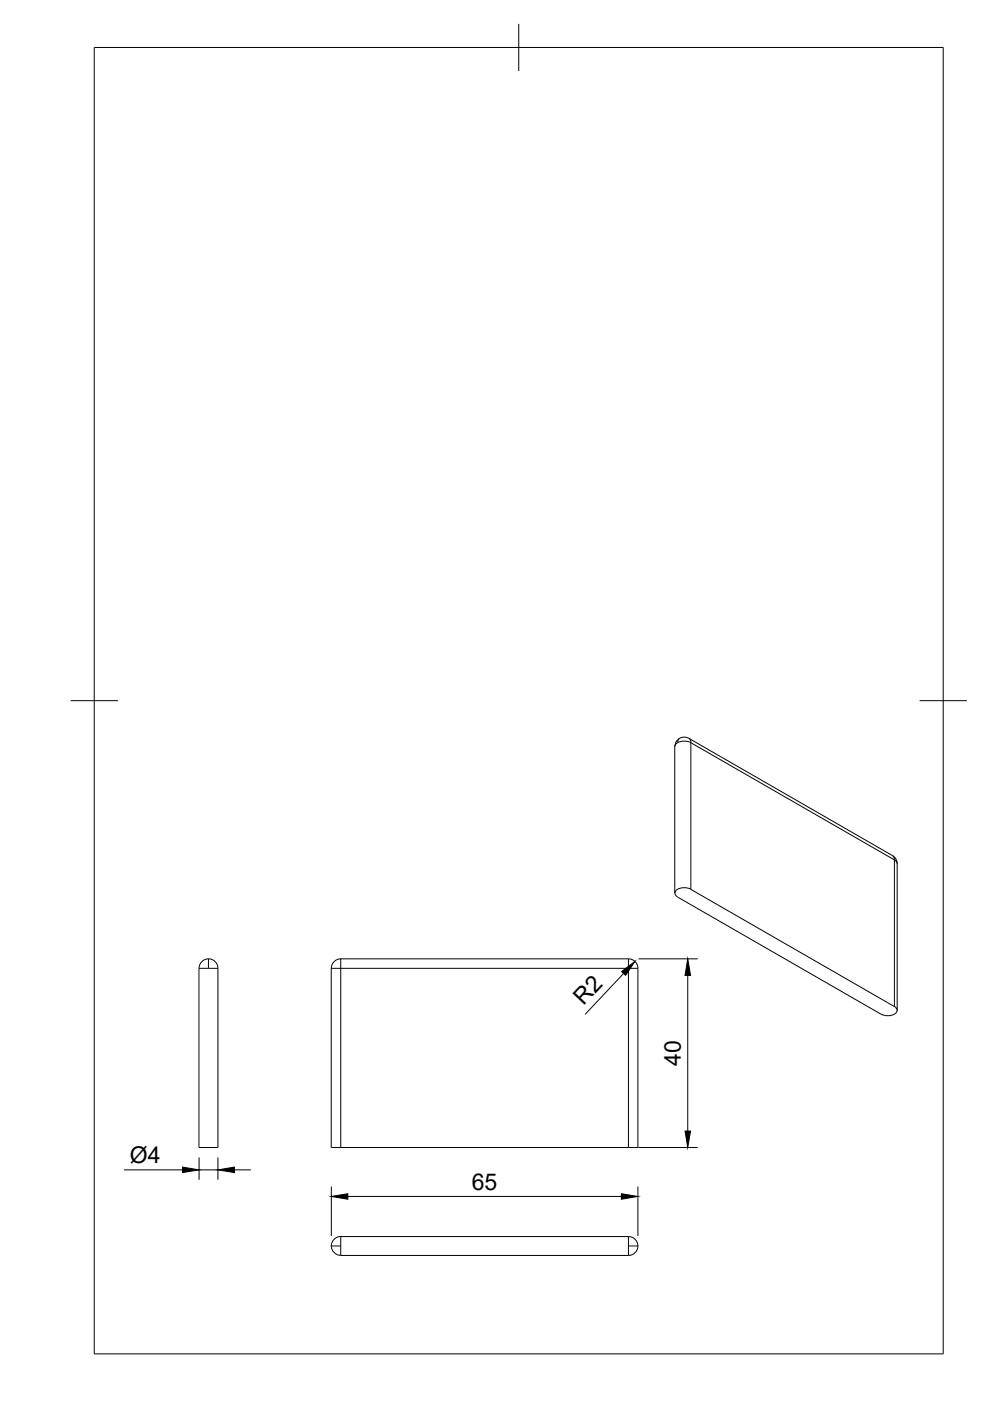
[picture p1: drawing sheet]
<svg xmlns="http://www.w3.org/2000/svg" width="210mm" height="297mm" viewBox="0 0 210 297" stroke-linecap="round" stroke-linejoin="round" font-family="sans-serif">
<defs><g id="words">
<g font-size="4.9">
<text x="123.7" y="213.4" transform="rotate(-47 123.7 213.4)">R2</text>
<text x="144.4" y="225.9" transform="rotate(-90 144.4 225.9)">40</text>
<text x="27.5" y="246.5">Ø4</text>
<text x="100" y="252.2">65</text>
</g>
</g></defs>
<!-- layer: Visible -->
<path d="M146.1 156.6l43.1 24.8a2 2 0 0 1 1 1.7v31.1M146.1 156.5a2 2 0 0 0-3 1.8v31.1M146.5 188.6l43.1 24.8a.95 .95 0 0 1 .6 1.1 .95 .95 0 0 1-1 .7l-1.5 .1-.9-.3-43.1-24.8M146.5 188.5a2.61 2.61 0 0 0-3.4 .7l.2 .7 .4 .3M42.8 203.9a2 2 0 0 1 2.2-.5 2 2 0 0 1 1.2 1.9v38h-4v-38l.1-.5zM70.8 203.9l.9-.5 .5-.1h61.1a2 2 0 0 1 2 2v38h-65.1l.1-38v-.5zM72.3 266.2a1.99 1.99 0 0 1-2-2 1.99 1.99 0 0 1 1.9-2h61.1a2 2 0 0 1 2 2 2 2 0 0 1-2 2h-61.1" fill="none" stroke="#000" stroke-width=".21"/>
<!-- layer: Visible Narrow -->
<g fill="none" stroke="#000" stroke-width=".21">
<path d="M143.7 157.5l-.5 .3-.1 .5M144.1 156.5l-.3 .4-.1 .6M146.1 156.5l.3 .4 .1 .6-1.4-.4-1.4 .4M189.2 181.4l.3 .4 .1 .5M189.6 182.3l-43.1-24.8v31.1M189.6 182.3v31.1M189.6 182.3l.5 .4 .1 .4M42.2 205.3h2M44.2 203.3v2M44.2 205.3h2M70.2 205.3h2M72.2 203.3v2"/>
<path d="M72.2 205.3h61M72.2 205.3v38M133.2 203.3v2M133.2 205.3h2.1M133.2 205.3v38M70.2 264.2h2M72.2 264.2v2M72.2 262.2v2M133.2 264.2h2.1M133.2 264.2v2M133.2 262.2v2"/>
</g>
<!-- layer: BORDER -->
<path d="M20 10.1h180v276.9h-180zM110 5.1v10M15 148.6h10M195 148.6h10" fill="none" stroke="#000" stroke-width=".21"/>
<!-- layer: FD_Dimensions -->
<path d="M132.2 206.4l-8.1 8.7M135.4 203.3h12.5M145.8 206.8v33M26.3 248h12.4M42.2 245.4v4.7M42.2 248h4M46.2 245.4v4.7M49.7 248h3.5M70.3 251.6v10.5M73.7 253.7h58M135.3 251.6v10.5M135.4 243.3h12.5" fill="none" stroke="#000" stroke-width=".21"/>
<path d="M131.8 206l2.8-2.2-1.9 3zM145.8 203.3l.6 3.5h-1.2zM145.2 239.8h1.2l-.6 3.5zM38.7 247.4l3.5 .6-3.5 .6zM46.2 248l3.5-.6v1.2zM70.3 253.7l3.4-.6v1.2zM131.7 253.1l3.6 .6-3.6 .6z" fill="#000" stroke="#000" stroke-width=".21"/>
<use href="#words"/>
</svg>
